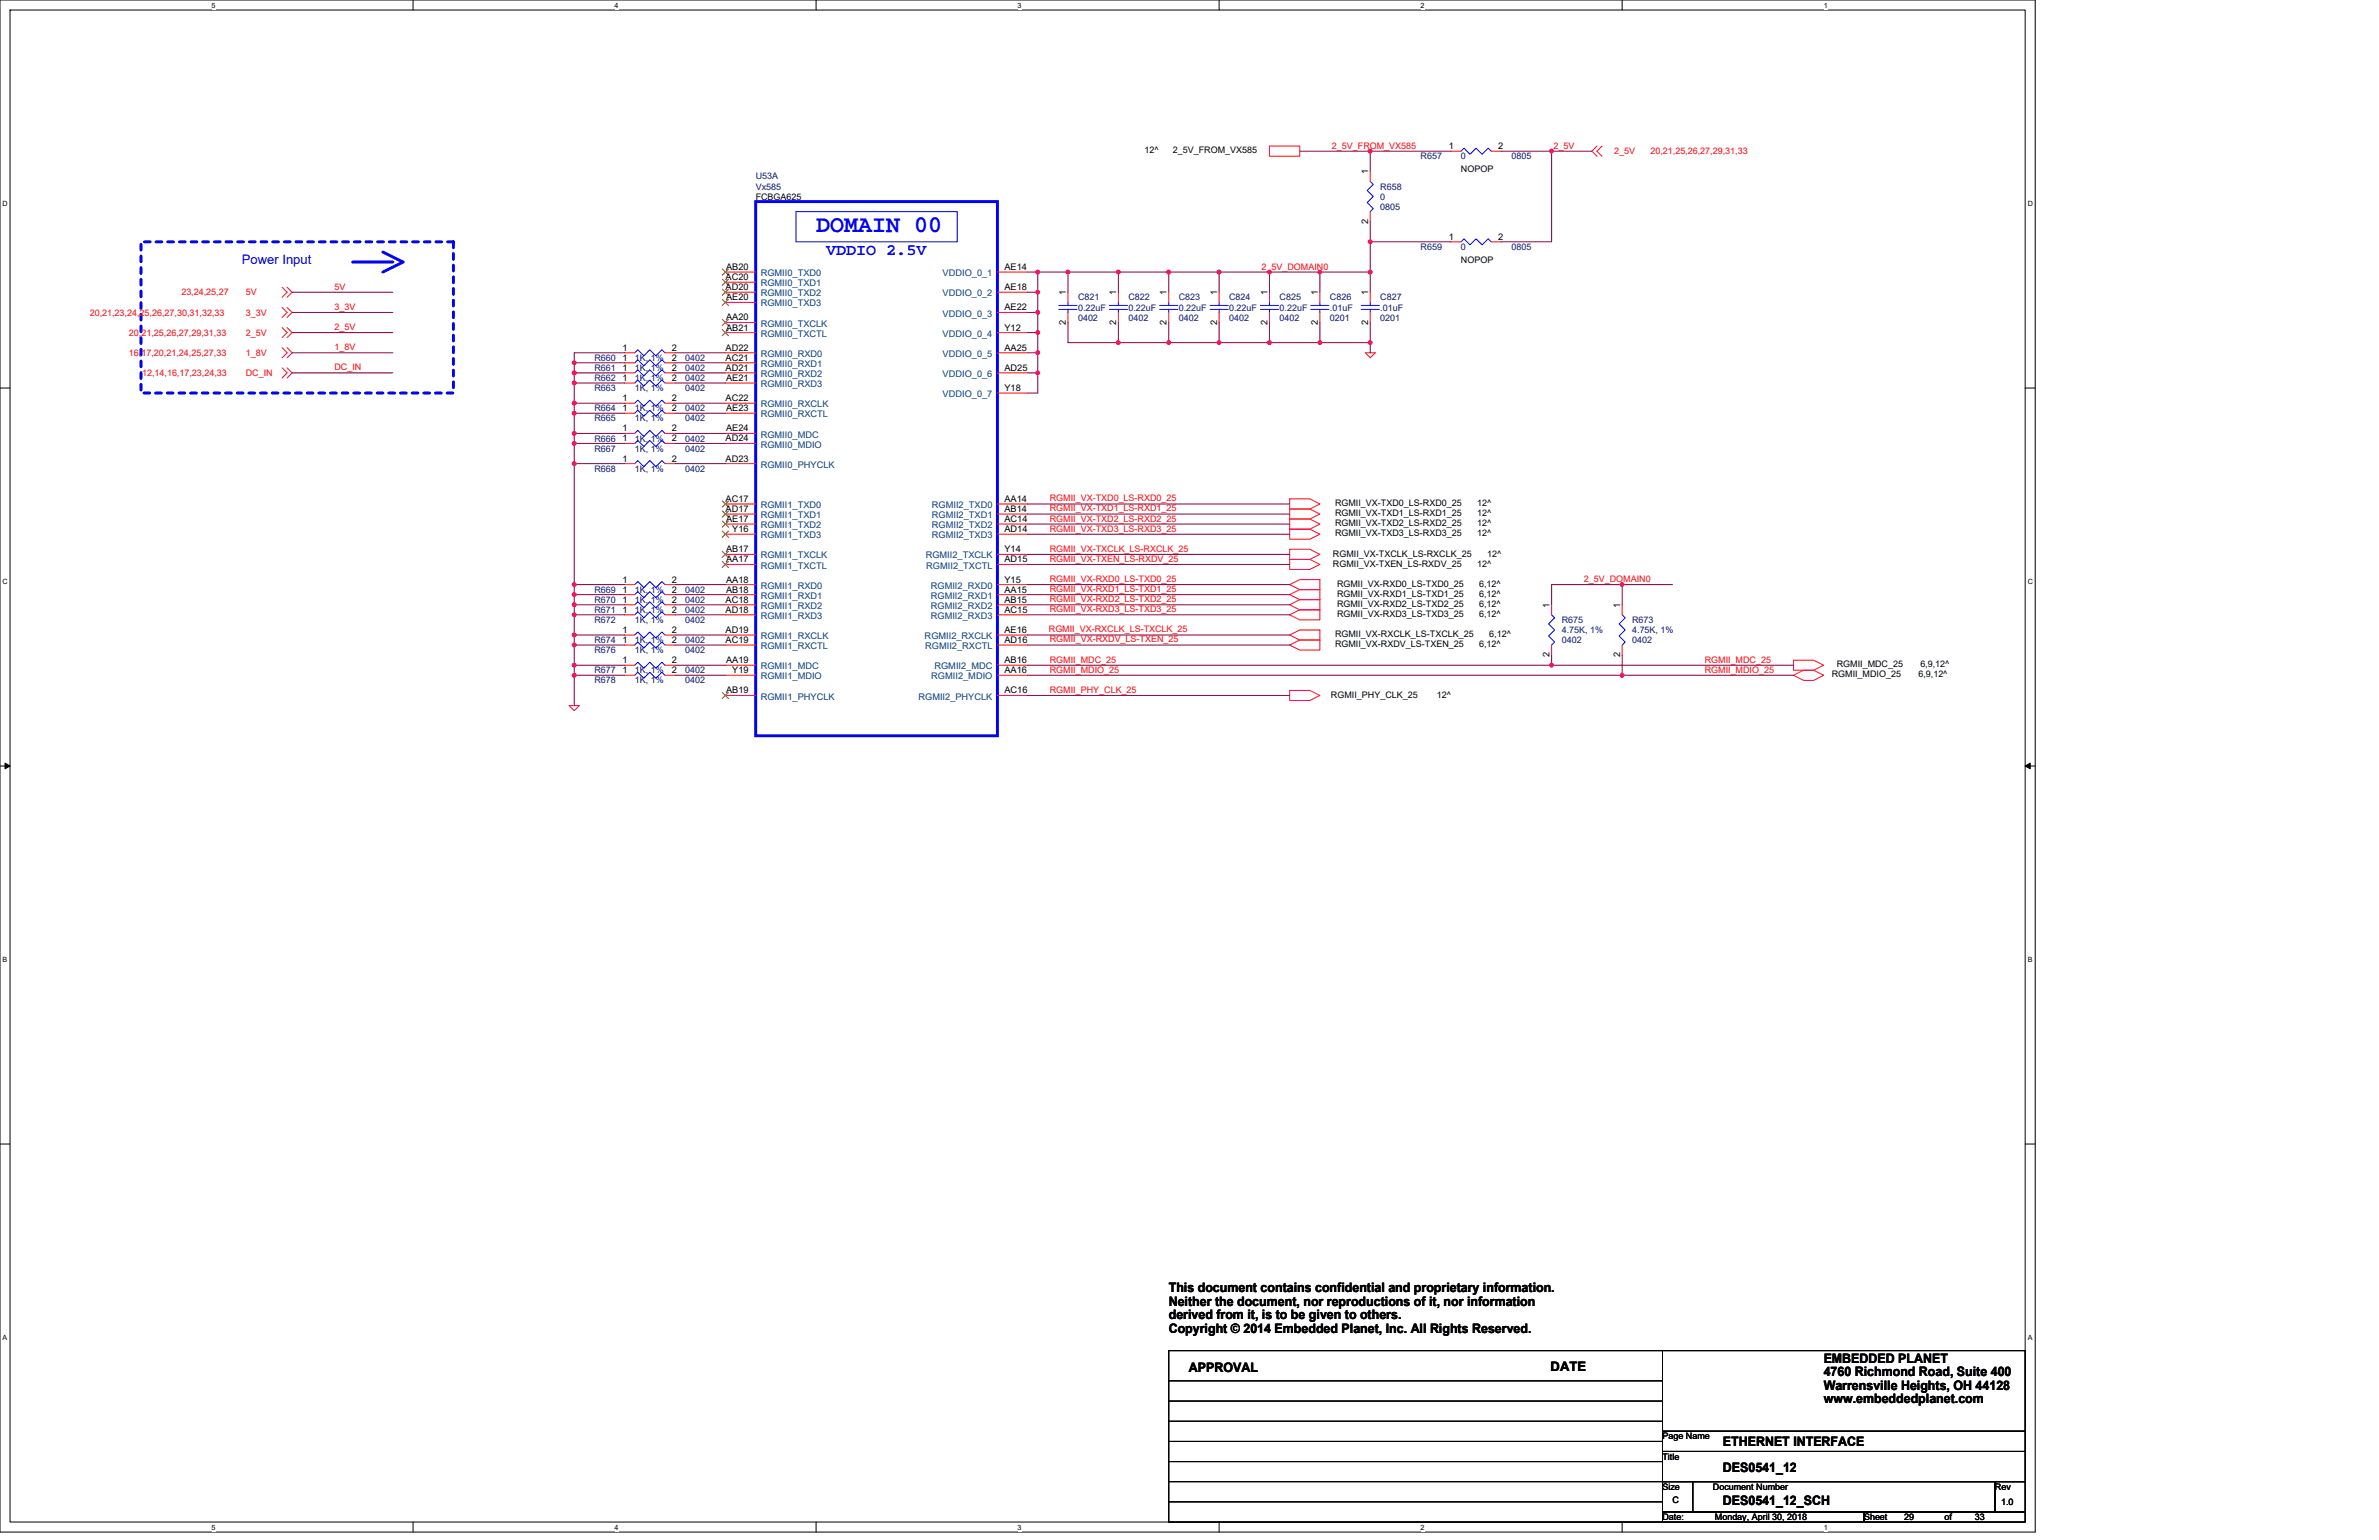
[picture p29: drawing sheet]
<svg xmlns="http://www.w3.org/2000/svg" width="432mm" height="279mm" viewBox="0 0 432 279" stroke-linecap="round" stroke-linejoin="round" font-family="sans-serif">
<defs><g id="words">
<text font-size="4.4" fill="#00f" x="148.1" y="42.1">DOMAIN 00</text>
<text font-size="2.9" fill="#00f" x="149.9" y="46.4">VDDIO 2.5V</text>
<text font-size="2.4" fill="#00f" x="43.9" y="47.8">Power Input</text>
<g font-size="2.4">
<text x="212.1" y="234.4">This document contains confidential and proprietary information.</text>
<text x="212.1" y="236.9">Neither the document, nor reproductions of it, nor information</text>
<text x="212.1" y="239.4">derived from it, is to be given to others.</text>
<text x="212.1" y="241.8">Copyright © 2014 Embedded Planet, Inc. All Rights Reserved.</text>
<text x="215.8" y="248.9">APPROVAL</text>
<text x="281.5" y="248.7">DATE</text>
<text x="331" y="247.2">EMBEDDED PLANET</text>
<text x="331" y="249.7">4760 Richmond Road, Suite 400</text>
<text x="331" y="252.2">Warrensville Heights, OH 44128</text>
<text x="331" y="254.6">www.embeddedplanet.com</text>
<text x="312.7" y="262.4">ETHERNET INTERFACE</text>
<text x="312.7" y="267">DES0541_12</text>
<text x="312.7" y="273">DES0541_12_SCH</text>
</g>
<g font-size="1.7">
<text x="263" y="27.1">1</text>
<text x="271.9" y="27.1">2</text>
<text x="248.3" y="31.6" transform="rotate(-90 248.3 31.6)">1</text>
<text x="248.3" y="40.6" transform="rotate(-90 248.3 40.6)">2</text>
<text x="263" y="43.5">1</text>
<text x="271.9" y="43.5">2</text>
<text x="131.7" y="50.8">AC20</text>
<text x="131.7" y="52.6">AD20</text>
<text x="131.8" y="49">AB20</text>
<text x="182.3" y="49">AE14</text>
<text x="182.3" y="52.6">AE18</text>
<text x="193.5" y="53.6" transform="rotate(-90 193.5 53.6)">1</text>
<text x="202.6" y="53.6" transform="rotate(-90 202.6 53.6)">1</text>
<text x="211.8" y="53.6" transform="rotate(-90 211.8 53.6)">1</text>
<text x="220.9" y="53.6" transform="rotate(-90 220.9 53.6)">1</text>
<text x="230" y="53.6" transform="rotate(-90 230 53.6)">1</text>
<text x="239.2" y="53.6" transform="rotate(-90 239.2 53.6)">1</text>
<text x="248.3" y="53.6" transform="rotate(-90 248.3 53.6)">1</text>
<text x="131.8" y="54.5">AE20</text>
<text x="131.8" y="58.1">AA20</text>
<text x="131.8" y="60">AB21</text>
<text x="182.3" y="56.3">AE22</text>
<text x="182.3" y="60">Y12</text>
<text x="193.5" y="58.9" transform="rotate(-90 193.5 58.9)">2</text>
<text x="202.6" y="58.9" transform="rotate(-90 202.6 58.9)">2</text>
<text x="211.8" y="58.9" transform="rotate(-90 211.8 58.9)">2</text>
<text x="220.9" y="58.9" transform="rotate(-90 220.9 58.9)">2</text>
<text x="230" y="58.9" transform="rotate(-90 230 58.9)">2</text>
<text x="239.2" y="58.9" transform="rotate(-90 239.2 58.9)">2</text>
<text x="248.3" y="58.9" transform="rotate(-90 248.3 58.9)">2</text>
<text x="113" y="63.6">1</text>
<text x="113" y="65.4">1</text>
<text x="122" y="63.6">2</text>
<text x="122" y="65.4">2</text>
<text x="131.7" y="63.6">AD22</text>
<text x="131.7" y="65.4">AC21</text>
<text x="182.3" y="63.6">AA25</text>
<text x="113" y="67.3">1</text>
<text x="113" y="69.1">1</text>
<text x="122" y="67.3">2</text>
<text x="122" y="69.1">2</text>
<text x="131.7" y="67.3">AD21</text>
<text x="131.8" y="69.1">AE21</text>
<text x="182.3" y="67.3">AD25</text>
<text x="182.3" y="70.9">Y18</text>
<text x="113" y="72.8">1</text>
<text x="113" y="74.6">1</text>
<text x="122" y="72.8">2</text>
<text x="122" y="74.6">2</text>
<text x="131.7" y="72.8">AC22</text>
<text x="131.8" y="74.6">AE23</text>
<text x="113" y="80.1">1</text>
<text x="113" y="83.7">1</text>
<text x="113" y="78.3">1</text>
<text x="122" y="80.1">2</text>
<text x="122" y="83.7">2</text>
<text x="122" y="78.3">2</text>
<text x="131.7" y="83.7">AD23</text>
<text x="131.7" y="80.1">AD24</text>
<text x="131.8" y="78.3">AE24</text>
<text x="131.7" y="91.1">AC17</text>
<text x="131.7" y="92.9">AD17</text>
<text x="131.8" y="94.7">AE17</text>
<text x="182.3" y="91.1">AA14</text>
<text x="182.3" y="92.9">AB14</text>
<text x="182.3" y="94.7">AC14</text>
<text x="131.8" y="100.2">AB17</text>
<text x="132.9" y="96.5">Y16</text>
<text x="182.3" y="96.5">AD14</text>
<text x="182.3" y="100.2">Y14</text>
<text x="113" y="105.7">1</text>
<text x="113" y="107.5">1</text>
<text x="122" y="105.7">2</text>
<text x="122" y="107.5">2</text>
<text x="131.8" y="102">AA17</text>
<text x="131.8" y="105.7">AA18</text>
<text x="131.8" y="107.5">AB18</text>
<text x="182.3" y="105.7">Y15</text>
<text x="182.3" y="107.5">AA15</text>
<text x="182.3" y="102">AD15</text>
<text x="113" y="109.3">1</text>
<text x="113" y="111.2">1</text>
<text x="122" y="109.3">2</text>
<text x="122" y="111.2">2</text>
<text x="131.7" y="109.3">AC18</text>
<text x="131.7" y="111.2">AD18</text>
<text x="182.3" y="109.3">AB15</text>
<text x="182.3" y="111.2">AC15</text>
<text x="281.2" y="110.3" transform="rotate(-90 281.2 110.3)">1</text>
<text x="294" y="110.3" transform="rotate(-90 294 110.3)">1</text>
<text x="113" y="116.6">1</text>
<text x="113" y="114.8">1</text>
<text x="122" y="116.6">2</text>
<text x="122" y="114.8">2</text>
<text x="131.7" y="114.8">AD19</text>
<text x="131.7" y="116.6">AC19</text>
<text x="182.3" y="116.6">AD16</text>
<text x="182.3" y="114.8">AE16</text>
<text x="281.2" y="119.2" transform="rotate(-90 281.2 119.2)">2</text>
<text x="294" y="119.2" transform="rotate(-90 294 119.2)">2</text>
<text x="113" y="122.1">1</text>
<text x="113" y="120.3">1</text>
<text x="122" y="122.1">2</text>
<text x="122" y="120.3">2</text>
<text x="131.8" y="125.8">AB19</text>
<text x="131.8" y="120.3">AA19</text>
<text x="132.9" y="122.1">Y19</text>
<text x="182.3" y="120.3">AB16</text>
<text x="182.3" y="125.8">AC16</text>
<text x="182.3" y="122.1">AA16</text>
</g>
<g font-size="1.7" fill="#004080">
<text x="138.1" y="50.1">RGMII0_TXD0</text>
<text x="138.1" y="51.9">RGMII0_TXD1</text>
<text x="138.1" y="53.8">RGMII0_TXD2</text>
<text x="171.1" y="50.1">VDDIO_0_1</text>
<text x="171.1" y="53.8">VDDIO_0_2</text>
<text x="138.1" y="55.6">RGMII0_TXD3</text>
<text x="138.1" y="59.2">RGMII0_TXCLK</text>
<text x="171.1" y="57.4">VDDIO_0_3</text>
<text x="138.1" y="61.1">RGMII0_TXCTL</text>
<text x="138.1" y="64.7">RGMII0_RXD0</text>
<text x="171.1" y="61.1">VDDIO_0_4</text>
<text x="171.1" y="64.7">VDDIO_0_5</text>
<text x="138.1" y="66.6">RGMII0_RXD1</text>
<text x="138.1" y="68.4">RGMII0_RXD2</text>
<text x="138.1" y="70.2">RGMII0_RXD3</text>
<text x="171.1" y="68.4">VDDIO_0_6</text>
<text x="138.1" y="73.9">RGMII0_RXCLK</text>
<text x="138.1" y="75.7">RGMII0_RXCTL</text>
<text x="171.1" y="72.1">VDDIO_0_7</text>
<text x="138.1" y="79.4">RGMII0_MDC</text>
<text x="138.1" y="81.2">RGMII0_MDIO</text>
<text x="138.1" y="84.9">RGMII0_PHYCLK</text>
<text x="138.1" y="92.2">RGMII1_TXD0</text>
<text x="138.1" y="94">RGMII1_TXD1</text>
<text x="138.1" y="95.8">RGMII1_TXD2</text>
<text x="169.1" y="92.2">RGMII2_TXD0</text>
<text x="169.1" y="94">RGMII2_TXD1</text>
<text x="169.1" y="95.8">RGMII2_TXD2</text>
<text x="138.1" y="97.7">RGMII1_TXD3</text>
<text x="138.1" y="101.3">RGMII1_TXCLK</text>
<text x="168" y="101.3">RGMII2_TXCLK</text>
<text x="169.1" y="97.7">RGMII2_TXD3</text>
<text x="138.1" y="103.1">RGMII1_TXCTL</text>
<text x="138.1" y="106.8">RGMII1_RXD0</text>
<text x="168.1" y="103.1">RGMII2_TXCTL</text>
<text x="169" y="106.8">RGMII2_RXD0</text>
<text x="138.1" y="108.6">RGMII1_RXD1</text>
<text x="138.1" y="110.5">RGMII1_RXD2</text>
<text x="138.1" y="112.3">RGMII1_RXD3</text>
<text x="169" y="108.6">RGMII2_RXD1</text>
<text x="169" y="110.5">RGMII2_RXD2</text>
<text x="169" y="112.3">RGMII2_RXD3</text>
<text x="138.1" y="116">RGMII1_RXCLK</text>
<text x="138.1" y="117.8">RGMII1_RXCTL</text>
<text x="167.8" y="116">RGMII2_RXCLK</text>
<text x="167.9" y="117.8">RGMII2_RXCTL</text>
<text x="138.1" y="121.4">RGMII1_MDC</text>
<text x="138.1" y="123.3">RGMII1_MDIO</text>
<text x="169" y="123.3">RGMII2_MDIO</text>
<text x="169.6" y="121.4">RGMII2_MDC</text>
<text x="138.1" y="126.9">RGMII1_PHYCLK</text>
<text x="166.7" y="126.9">RGMII2_PHYCLK</text>
</g>
<g font-size="1.6">
<text x="207.8" y="27.8">12^</text>
<text x="212.9" y="27.8">2_5V_FROM_VX585</text>
<text x="265.2" y="31.3">NOPOP</text>
<text x="137.2" y="36.2">FCBGA625</text>
<text x="265.2" y="47.8">NOPOP</text>
<text x="242.3" y="91.8">RGMII_VX-TXD0_LS-RXD0_25</text>
<text x="242.3" y="93.6">RGMII_VX-TXD1_LS-RXD1_25</text>
<text x="242.3" y="95.5">RGMII_VX-TXD2_LS-RXD2_25</text>
<text x="268.1" y="91.8">12^</text>
<text x="268.1" y="93.6">12^</text>
<text x="268.1" y="95.5">12^</text>
<text x="241.9" y="101">RGMII_VX-TXCLK_LS-RXCLK_25</text>
<text x="242.3" y="97.3">RGMII_VX-TXD3_LS-RXD3_25</text>
<text x="268.1" y="97.3">12^</text>
<text x="269.9" y="101">12^</text>
<text x="241.9" y="102.8">RGMII_VX-TXEN_LS-RXDV_25</text>
<text x="242.7" y="106.4">RGMII_VX-RXD0_LS-TXD0_25</text>
<text x="268.1" y="102.8">12^</text>
<text x="268.5" y="106.4">6,12^</text>
<text x="242.7" y="108.3">RGMII_VX-RXD1_LS-TXD1_25</text>
<text x="242.7" y="110.1">RGMII_VX-RXD2_LS-TXD2_25</text>
<text x="242.7" y="111.9">RGMII_VX-RXD3_LS-TXD3_25</text>
<text x="268.5" y="108.3">6,12^</text>
<text x="268.5" y="110.1">6,12^</text>
<text x="268.5" y="111.9">6,12^</text>
<text x="242.3" y="117.4">RGMII_VX-RXDV_LS-TXEN_25</text>
<text x="242.3" y="115.6">RGMII_VX-RXCLK_LS-TXCLK_25</text>
<text x="268.5" y="117.4">6,12^</text>
<text x="270.3" y="115.6">6,12^</text>
<text x="332.5" y="122.9">RGMII_MDIO_25</text>
<text x="333.4" y="121.1">RGMII_MDC_25</text>
<text x="348.2" y="122.9">6,9,12^</text>
<text x="348.6" y="121.1">6,9,12^</text>
<text x="241.6" y="126.6">RGMII_PHY_CLK_25</text>
<text x="260.8" y="126.6">12^</text>
<text x="301.8" y="261.2">Page Name</text>
<text x="301.8" y="264.8">Title</text>
<text x="301.8" y="270.3">Size</text>
<text x="301.8" y="275.8">Date:</text>
<text x="303.6" y="272.7">C</text>
<text x="310.9" y="270.3">Document Number</text>
<text x="311.3" y="275.8">Monday, April 30, 2018</text>
<text x="338.3" y="275.8">Sheet</text>
<text x="345.6" y="275.8">29</text>
<text x="353" y="275.8">of</text>
<text x="358.4" y="275.8">33</text>
<text x="362.1" y="270.3">Rev</text>
<text x="363.2" y="273">1.0</text>
</g>
<g font-size="1.6" fill="#f00">
<text x="241.7" y="27">2_5V_FROM_VX585</text>
<text x="282" y="27">2_5V</text>
<text x="293" y="28">2_5V</text>
<text x="299.5" y="28">20,21,25,26,27,29,31,33</text>
<text x="32.9" y="53.6">23,24,25,27</text>
<text x="44.6" y="53.6">5V</text>
<text x="60.7" y="52.7">5V</text>
<text x="229" y="48.9">2_5V_DOMAIN0</text>
<text x="16.3" y="57.3">20,21,23,24,25,26,27,30,31,32,33</text>
<text x="44.6" y="57.3">3_3V</text>
<text x="60.7" y="59.9">2_5V</text>
<text x="60.7" y="56.2">3_3V</text>
<text x="23.4" y="60.9">20,21,25,26,27,29,31,33</text>
<text x="23.4" y="64.6">16,17,20,21,24,25,27,33</text>
<text x="44.6" y="60.9">2_5V</text>
<text x="44.6" y="64.6">1_8V</text>
<text x="60.7" y="63.5">1_8V</text>
<text x="25.8" y="68.2">12,14,16,17,23,24,33</text>
<text x="44.6" y="68.2">DC_IN</text>
<text x="60.7" y="67.2">DC_IN</text>
<text x="190.5" y="92.8">RGMII_VX-TXD1_LS-RXD1_25</text>
<text x="190.5" y="94.6">RGMII_VX-TXD2_LS-RXD2_25</text>
<text x="190.5" y="91">RGMII_VX-TXD0_LS-RXD0_25</text>
<text x="190.5" y="96.5">RGMII_VX-TXD3_LS-RXD3_25</text>
<text x="190.5" y="101.9">RGMII_VX-TXEN_LS-RXDV_25</text>
<text x="190.5" y="100.1">RGMII_VX-TXCLK_LS-RXCLK_25</text>
<text x="190.5" y="107.4">RGMII_VX-RXD1_LS-TXD1_25</text>
<text x="190.5" y="105.6">RGMII_VX-RXD0_LS-TXD0_25</text>
<text x="287.5" y="105.6">2_5V_DOMAIN0</text>
<text x="190.5" y="109.3">RGMII_VX-RXD2_LS-TXD2_25</text>
<text x="190.5" y="111.1">RGMII_VX-RXD3_LS-TXD3_25</text>
<text x="190.4" y="114.7">RGMII_VX-RXCLK_LS-TXCLK_25</text>
<text x="190.5" y="116.6">RGMII_VX-RXDV_LS-TXEN_25</text>
<text x="190.5" y="125.7">RGMII_PHY_CLK_25</text>
<text x="190.5" y="120.2">RGMII_MDC_25</text>
<text x="190.5" y="122">RGMII_MDIO_25</text>
<text x="309.4" y="120.2">RGMII_MDC_25</text>
<text x="309.4" y="122">RGMII_MDIO_25</text>
</g>
<g font-size="1.6" fill="#000080">
<text x="257.9" y="28.9">R657</text>
<text x="265.2" y="28.9">0</text>
<text x="274.3" y="28.9">0805</text>
<text x="137.2" y="32.6">U53A</text>
<text x="137.2" y="34.4">Vx585</text>
<text x="250.5" y="34.4">R658</text>
<text x="250.5" y="36.2">0</text>
<text x="250.5" y="38.1">0805</text>
<text x="257.9" y="45.4">R659</text>
<text x="265.2" y="45.4">0</text>
<text x="274.3" y="45.4">0805</text>
<text x="195.7" y="54.5">C821</text>
<text x="195.7" y="56.3">0.22uF</text>
<text x="195.7" y="58.2">0402</text>
<text x="204.8" y="54.5">C822</text>
<text x="204.8" y="56.3">0.22uF</text>
<text x="204.8" y="58.2">0402</text>
<text x="214" y="54.5">C823</text>
<text x="214" y="56.3">0.22uF</text>
<text x="214" y="58.2">0402</text>
<text x="223.1" y="54.5">C824</text>
<text x="223.1" y="56.3">0.22uF</text>
<text x="223.1" y="58.2">0402</text>
<text x="232.2" y="54.5">C825</text>
<text x="232.2" y="56.3">0.22uF</text>
<text x="232.2" y="58.2">0402</text>
<text x="241.4" y="54.5">C826</text>
<text x="241.4" y="56.3">.01uF</text>
<text x="241.4" y="58.2">0201</text>
<text x="250.5" y="54.5">C827</text>
<text x="250.5" y="56.3">.01uF</text>
<text x="250.5" y="58.2">0201</text>
<text x="107.9" y="65.5">R660</text>
<text x="115.2" y="65.5">1K, 1%</text>
<text x="124.4" y="65.5">0402</text>
<text x="107.9" y="69.1">R662</text>
<text x="107.9" y="71">R663</text>
<text x="107.9" y="67.3">R661</text>
<text x="115.2" y="69.1">1K, 1%</text>
<text x="115.2" y="71">1K, 1%</text>
<text x="115.2" y="67.3">1K, 1%</text>
<text x="124.4" y="69.1">0402</text>
<text x="124.4" y="71">0402</text>
<text x="124.4" y="67.3">0402</text>
<text x="107.9" y="74.6">R664</text>
<text x="107.9" y="76.5">R665</text>
<text x="115.2" y="74.6">1K, 1%</text>
<text x="115.2" y="76.5">1K, 1%</text>
<text x="124.4" y="74.6">0402</text>
<text x="124.4" y="76.5">0402</text>
<text x="107.9" y="81.9">R667</text>
<text x="107.9" y="80.1">R666</text>
<text x="115.2" y="81.9">1K, 1%</text>
<text x="115.2" y="80.1">1K, 1%</text>
<text x="124.4" y="81.9">0402</text>
<text x="124.4" y="80.1">0402</text>
<text x="107.9" y="85.6">R668</text>
<text x="115.2" y="85.6">1K, 1%</text>
<text x="124.4" y="85.6">0402</text>
<text x="107.9" y="107.5">R669</text>
<text x="115.2" y="107.5">1K, 1%</text>
<text x="124.4" y="107.5">0402</text>
<text x="107.9" y="111.2">R671</text>
<text x="107.9" y="109.4">R670</text>
<text x="107.9" y="113">R672</text>
<text x="115.2" y="111.2">1K, 1%</text>
<text x="115.2" y="109.4">1K, 1%</text>
<text x="115.2" y="113">1K, 1%</text>
<text x="124.4" y="111.2">0402</text>
<text x="124.4" y="109.4">0402</text>
<text x="124.4" y="113">0402</text>
<text x="283.5" y="113">R675</text>
<text x="296.2" y="113">R673</text>
<text x="107.9" y="118.5">R676</text>
<text x="107.9" y="116.7">R674</text>
<text x="115.2" y="118.5">1K, 1%</text>
<text x="115.2" y="116.7">1K, 1%</text>
<text x="124.4" y="118.5">0402</text>
<text x="124.4" y="116.7">0402</text>
<text x="283.5" y="114.9">4.75K, 1%</text>
<text x="283.5" y="116.7">0402</text>
<text x="296.2" y="114.9">4.75K, 1%</text>
<text x="296.2" y="116.7">0402</text>
<text x="107.9" y="124">R678</text>
<text x="107.9" y="122.2">R677</text>
<text x="115.2" y="124">1K, 1%</text>
<text x="115.2" y="122.2">1K, 1%</text>
<text x="124.4" y="124">0402</text>
<text x="124.4" y="122.2">0402</text>
</g>
<g font-size="1.3">
<text x="38.4" y="1.4">5</text>
<text x="111.5" y="1.4">4</text>
<text x="184.7" y="1.4">3</text>
<text x="257.9" y="1.4">2</text>
<text x="331" y="1.4">1</text>
<text x=".5" y="37.3">D</text>
<text x="368" y="37.3">D</text>
<text x=".5" y="105.9">C</text>
<text x="368" y="105.9">C</text>
<text x=".5" y="174.5">B</text>
<text x="368" y="174.5">B</text>
<text x=".5" y="243">A</text>
<text x="368" y="243">A</text>
<text x="38.4" y="277.5">5</text>
<text x="111.5" y="277.5">4</text>
<text x="184.7" y="277.5">3</text>
<text x="257.9" y="277.5">2</text>
<text x="331" y="277.5">1</text>
</g>
</g></defs>
<path d="M0 0h369.4v278h-369.4zM1.8 1.8h365.8v274.3h-365.8z" fill="none" stroke="#000" stroke-width=".18"/>
<g fill="#fff">
<path d="M38.4 .2h.7v1.5h-.7z"/>
<path d="M38.4 276.3h.7v1.5h-.7z"/>
</g>
<path d="M75 0v1.8M75 276.1v1.9" fill="none" stroke="#000" stroke-width=".18"/>
<g fill="#fff">
<path d="M111.5 .2h.8v1.5h-.8z"/>
<path d="M111.5 276.3h.8v1.5h-.8z"/>
</g>
<path d="M148.1 0v1.8M148.1 276.1v1.9" fill="none" stroke="#000" stroke-width=".18"/>
<g fill="#fff">
<path d="M184.7 .2h.7v1.5h-.7z"/>
<path d="M184.7 276.3h.7v1.5h-.7z"/>
</g>
<path d="M221.3 0v1.8M221.3 276.1v1.9" fill="none" stroke="#000" stroke-width=".18"/>
<g fill="#fff">
<path d="M257.9 .2h.7v1.5h-.7z"/>
<path d="M257.9 276.3h.7v1.5h-.7z"/>
</g>
<path d="M294.4 0v1.8M294.4 276.1v1.9" fill="none" stroke="#000" stroke-width=".18"/>
<g fill="#fff">
<path d="M331 .2h.7v1.5h-.7z"/>
<path d="M331 276.3h.7v1.5h-.7z"/>
<path d="M.5 36.1h.9v1.5h-.9z"/>
<path d="M368 36.1h1v1.5h-1z"/>
<path d="M.5 104.7h.9v1.5h-.9z"/>
<path d="M368 104.7h1v1.5h-1z"/>
</g>
<path d="M0 70.4h1.8M367.6 70.4h1.8" fill="none" stroke="#000" stroke-width=".18"/>
<g fill="#fff">
<path d="M.5 173.3h.8v1.4h-.8z"/>
<path d="M368 173.3h.9v1.4h-.9z"/>
</g>
<path d="M0 139h1.8M367.6 139h1.8" fill="none" stroke="#000" stroke-width=".18"/>
<path d="M.9 138.5l.9 .5-.9 .5zM367.6 139l.9-.5v1z" fill="#000" stroke="#000" stroke-width=".18"/>
<g fill="#fff">
<path d="M.5 241.9h.8v1.4h-.8z"/>
<path d="M368 241.9h.9v1.4h-.9z"/>
</g>
<g fill="none" stroke="#000" stroke-width=".18">
<path d="M0 207.6h1.8M367.6 207.6h1.8M212.1 250.5h89.7M212.1 257.9h89.7M212.1 254.2h89.7M301.8 259.7h65.8v3.6h-65.8zM301.8 245h65.8v14.7h-65.8zM301.8 245h-89.7v31.1h89.7M212.1 272.5h89.7M212.1 268.8h89.7M212.1 265.2h89.7M212.1 261.5h89.7"/>
<path d="M301.8 263.3h65.8v5.5h-65.8zM301.8 274.3h36.5v1.8h-36.5zM301.8 268.8h5.4v5.5h-5.4zM307.2 268.8h54.9v5.5h-54.9zM338.3 274.3h29.3v1.8h-29.3zM362.1 268.8h5.5v5.5h-5.5z"/>
</g>
<path d="M25.6 43.9h56.7v27.4h-56.7z" fill="none" stroke="#00f" stroke-width=".53" stroke-dasharray="1.1 1.1"/>
<path d="M137.2 36.6h43.8v96.9h-43.8zM64 47.5h7.3M69.5 45.7l3.7 1.8-3.7 1.9" fill="none" stroke="#00f" stroke-width=".53"/>
<g fill="none" stroke="#f00" stroke-width=".18">
<path d="M230.4 26.5h5.5v1.8h-5.5zM248.7 31.1v1.8M248.7 38.4v1.8M263.3 27.4h1.9M270.7 27.4h1.8M289.9 26.5l-1 .9 1 .9M290.8 26.5l-.9 .9 .9 .9M51.2 59.4l.9 .9-.9 1M51.2 55.8l.9 .9-.9 .9M51.2 52.1l.9 .9-.9 .9M52.1 59.4l.9 .9-.9 1M52.1 55.8l.9 .9-.9 .9"/>
<path d="M52.1 52.1l.9 .9-.9 .9M131.7 49.4h5.5M131.7 51.2h5.5M131.7 53h5.5M131.7 54.9h5.5M131.7 58.5h5.5M181 49.4h5.5M181 53h5.5M181 56.7h5.5M193.8 53v1.9M193.8 56.7v1.8M203 53v1.9"/>
<path d="M203 56.7v1.8M212.1 53v1.9M212.1 56.7v1.8M221.3 53v1.9M221.3 56.7v1.8M230.4 53v1.9M230.4 56.7v1.8M239.6 53v1.9M239.6 56.7v1.8M248.7 53v1.9M248.7 56.7v1.8M263.3 43.9h1.9"/>
<path d="M270.7 43.9h1.8M51.2 63.1l.9 .9-.9 .9M51.2 66.7l.9 .9-.9 1M52.1 63.1l.9 .9-.9 .9M52.1 66.7l.9 .9-.9 1M113.4 73.2h1.8M113.4 75h1.8M113.4 64h1.8M113.4 67.6h1.8M113.4 69.5h1.8M113.4 78.6h1.8M113.4 65.8h1.8"/>
<path d="M120.7 73.2h1.8M120.7 75h1.8M120.7 64h1.8M120.7 67.6h1.8M120.7 69.5h1.8M120.7 78.6h1.8M120.7 65.8h1.8M131.7 60.3h5.5M131.7 64h5.5M131.7 65.8h5.5M131.7 67.6h5.5M131.7 69.5h5.5"/>
<path d="M131.7 73.2h5.5M131.7 75h5.5M131.7 78.6h5.5M181 60.3h5.5M181 64h5.5M181 67.6h5.5M181 71.3h5.5M247.8 64h1.8l-.9 .9zM113.4 80.5h1.8M113.4 84.1h1.8M120.7 80.5h1.8M120.7 84.1h1.8"/>
<path d="M131.7 91.4h5.5M131.7 93.3h5.5M131.7 95.1h5.5M131.7 96.9h5.5M131.7 84.1h5.5M131.7 80.5h5.5M181 91.4h5.5M181 93.3h5.5M181 95.1h5.5M181 96.9h5.5M234.1 90.5h3.6l1.9 .9-1.9 1h-3.6zM234.1 92.4h3.6l1.9 .9-1.9 .9h-3.6z"/>
<path d="M234.1 96h3.6l1.9 .9-1.9 .9h-3.6zM234.1 94.2h3.6l1.9 .9-1.9 .9h-3.6zM234.1 99.7h3.6l1.9 .9-1.9 .9h-3.6zM113.4 109.7h1.8M113.4 106.1h1.8M113.4 117h1.8M113.4 115.2h1.8M113.4 107.9h1.8M113.4 111.5h1.8M120.7 109.7h1.8M120.7 106.1h1.8M120.7 117h1.8"/>
<path d="M120.7 115.2h1.8M120.7 107.9h1.8M120.7 111.5h1.8M131.7 100.6h5.5M131.7 102.4h5.5M131.7 106.1h5.5M131.7 107.9h5.5M131.7 109.7h5.5M131.7 111.5h5.5M131.7 115.2h5.5M131.7 117h5.5M181 100.6h5.5"/>
<path d="M181 102.4h5.5M181 115.2h5.5M181 117h5.5M181 106.1h5.5M181 107.9h5.5M181 109.7h5.5M181 111.5h5.5M234.1 101.5h3.6l1.9 .9-1.9 .9h-3.6zM234.1 106.1l1.8-.9h3.7v1.8h-3.7zM234.1 107.9l1.8-.9h3.7v1.8h-3.7zM234.1 109.7l1.8-.9h3.7v1.8h-3.7zM234.1 111.5l1.8-.9h3.7v1.9h-3.7z"/>
<path d="M234.1 117l1.8-.9h3.7v1.8h-3.7zM234.1 115.2l1.8-.9h3.7v1.8h-3.7zM281.6 109.7v1.8M281.6 117v1.9M294.4 109.7v1.8M294.4 117v1.9M325.5 119.8h3.7l1.8 .9-1.8 .9h-3.7zM103.3 128h1.9l-1 .9zM113.4 122.5h1.8M113.4 120.7h1.8M120.7 122.5h1.8M120.7 120.7h1.8"/>
<path d="M131.7 126.2h5.5M131.7 120.7h5.5M131.7 122.5h5.5M181 126.2h5.5M181 120.7h5.5M181 122.5h5.5M234.1 125.3h3.6l1.9 .9-1.9 .9h-3.6zM325.5 122.5l1.8-.9h1.9l1.8 .9-1.8 .9h-1.9z"/>
</g>
<g fill="none" stroke="#00f" stroke-width=".18">
<path d="M144.5 38.4h29.2v5.5h-29.2zM248.7 32.9l.6 .6-1.1 1.1 1.1 1-1.1 1.1 1.1 1.1-.6 .6M265.2 27.4l.5-.5 1.1 1.1 1.1-1.1 1.1 1.1 1.1-1.1 .6 .5M192.2 56.1h3.3M192.2 55.4h3.3M193.8 56.1v.6M193.8 54.9v.5M201.3 56.1h3.3M201.3 55.4h3.3M203 56.1v.6M203 54.9v.5M210.5 56.1h3.3"/>
<path d="M210.5 55.4h3.3M212.1 56.1v.6M212.1 54.9v.5M219.6 56.1h3.3M219.6 55.4h3.3M221.3 56.1v.6M221.3 54.9v.5M228.8 56.1h3.3M228.8 55.4h3.3M230.4 56.1v.6M230.4 54.9v.5M237.9 56.1h3.3"/>
<path d="M237.9 55.4h3.3M239.6 56.1v.6M239.6 54.9v.5M247.1 56.1h3.3M247.1 55.4h3.3M248.7 56.1v.6M248.7 54.9v.5M265.2 43.9l.5-.6 1.1 1.1 1.1-1.1 1.1 1.1 1.1-1.1 .6 .6M115.2 73.2l.6-.6 1.1 1.1 1-1.1 1.1 1.1 1.1-1.1 .6 .6M115.2 75l.6-.6 1.1 1.1 1-1.1 1.1 1.1 1.1-1.1 .6 .6M115.2 64l.6-.5 1.1 1.1 1-1.1 1.1 1.1 1.1-1.1 .6 .5M115.2 67.6l.6-.5 1.1 1.1 1-1.1 1.1 1.1 1.1-1.1 .6 .5"/>
<path d="M115.2 69.5l.6-.6 1.1 1.1 1-1.1 1.1 1.1 1.1-1.1 .6 .6M115.2 78.6l.6-.5 1.1 1.1 1-1.1 1.1 1.1 1.1-1.1 .6 .5M115.2 65.8l.6-.5 1.1 1.1 1-1.1 1.1 1.1 1.1-1.1 .6 .5M115.2 80.5l.6-.6 1.1 1.1 1-1.1 1.1 1.1 1.1-1.1 .6 .6M115.2 84.1l.6-.5 1.1 1.1 1-1.1 1.1 1.1 1.1-1.1 .6 .5M115.2 109.7l.6-.5 1.1 1.1 1-1.1 1.1 1.1 1.1-1.1 .6 .5M115.2 106.1l.6-.6 1.1 1.1 1-1.1 1.1 1.1 1.1-1.1 .6 .6M115.2 117l.6-.5 1.1 1.1 1-1.1 1.1 1.1 1.1-1.1 .6 .5M115.2 115.2l.6-.5 1.1 1.1 1-1.1 1.1 1.1 1.1-1.1 .6 .5M115.2 107.9l.6-.6 1.1 1.1 1-1.1 1.1 1.1 1.1-1.1 .6 .6M115.2 111.5l.6-.5 1.1 1.1 1-1.1 1.1 1.1 1.1-1.1 .6 .5M281.6 111.5l.6 .6-1.1 1.1 1.1 1.1-1.1 1.1 1.1 1.1-.6 .5"/>
<path d="M294.4 111.5l.6 .6-1.1 1.1 1.1 1.1-1.1 1.1 1.1 1.1-.6 .5M115.2 122.5l.6-.5 1.1 1.1 1-1.1 1.1 1.1 1.1-1.1 .6 .5M115.2 120.7l.6-.6 1.1 1.1 1-1.1 1.1 1.1 1.1-1.1 .6 .6"/>
</g>
<g fill="none" stroke="#804000" stroke-width=".18">
<path d="M131.1 48.8l1.1 1.1M131.1 50.7l1.1 1.1M131.1 52.5l1.1 1.1M131.1 54.3l1.1 1.1M131.1 58l1.1 1.1M131.1 59.8l1.1 1.1M132.2 48.8l-1.1 1.1M132.2 50.7l-1.1 1.1M132.2 52.5l-1.1 1.1M132.2 54.3l-1.1 1.1M132.2 58l-1.1 1.1M132.2 59.8l-1.1 1.1"/>
<path d="M131.1 90.9l1.1 1.1M131.1 92.7l1.1 1.1M131.1 94.5l1.1 1.2M131.1 96.4l1.1 1.1M132.2 90.9l-1.1 1.1M132.2 92.7l-1.1 1.1M132.2 94.5l-1.1 1.2M132.2 96.4l-1.1 1.1M131.1 100l1.1 1.2M131.1 101.9l1.1 1.1M132.2 100l-1.1 1.2M132.2 101.9l-1.1 1.1"/>
<path d="M131.1 125.6l1.1 1.1M132.2 125.6l-1.1 1.1"/>
</g>
<g fill="none" stroke="#800040" stroke-width=".18">
<path d="M235.9 27.4h12.8M263.3 27.4h-14.6v3.7M272.5 27.4h9.1M288.9 27.4h-7.3v16.5h-9.1M53 56.7h18.3M53 53h18.3M186.5 49.4h1.9M186.5 53h1.9M186.5 56.7h1.9M188.4 49.4h5.4M188.4 49.4v3.6M188.4 53v3.7"/>
<path d="M188.4 56.7v3.6M193.8 49.4h9.2v3.6M193.8 49.4v3.6M193.8 58.5v3.7h9.2M203 58.5v3.7M203 49.4h9.1M212.1 58.5v3.7M212.1 49.4h9.2M212.1 49.4v3.6M221.3 58.5v3.7M221.3 49.4h9.1M221.3 49.4v3.6"/>
<path d="M230.4 58.5v3.7M230.4 49.4v3.6M230.4 49.4h9.2M239.6 58.5v3.7M239.6 49.4h9.1M239.6 49.4v3.6M248.7 58.5v3.7M248.7 49.4v3.6M248.7 40.2v3.7M248.7 43.9h14.6M248.7 43.9v5.5M53 60.3h18.3"/>
<path d="M53 64h18.3M53 67.6h18.3M104.2 65.8v1.8M104.2 67.6v1.9M104.2 69.5v3.7M104.2 73.2v1.8M104.2 75v3.6M104.2 65.8h9.2M104.2 67.6h9.2M104.2 69.5h9.2M104.2 73.2h9.2M104.2 75h9.2"/>
<path d="M104.2 78.6h9.2M104.2 78.6v1.9M113.4 64h-9.2v1.8M122.5 69.5h9.2M122.5 75h9.2M122.5 64h9.2M122.5 67.6h9.2M122.5 73.2h9.2M122.5 78.6h9.2M122.5 65.8h9.2M186.5 60.3h1.9M186.5 64h1.9"/>
<path d="M186.5 67.6h1.9M188.4 67.6v3.7h-1.9M188.4 60.3v3.7M188.4 64v3.6M203 62.2h9.1M212.1 62.2h9.2M221.3 62.2h9.1M230.4 62.2h9.2M239.6 62.2h9.1M248.7 62.2v1.8M104.2 84.1v22M104.2 80.5v3.6"/>
<path d="M104.2 84.1h9.2M104.2 80.5h9.2M122.5 84.1h9.2M122.5 80.5h9.2M186.5 93.3h47.6M186.5 96.9h47.6M186.5 95.1h47.6M186.5 91.4h47.6M104.2 109.7v1.8M104.2 115.2h9.2M104.2 111.5h9.2M104.2 109.7h9.2"/>
<path d="M104.2 117v3.7M104.2 111.5v3.7M104.2 106.1v1.8M104.2 107.9v1.8M104.2 115.2v1.8h9.2M104.2 106.1h9.2M104.2 107.9h9.2M122.5 115.2h9.2M122.5 109.7h9.2M122.5 106.1h9.2M122.5 117h9.2M122.5 111.5h9.2"/>
<path d="M122.5 107.9h9.2M186.5 107.9h47.6M186.5 109.7h47.6M186.5 106.1h47.6M186.5 111.5h47.6M186.5 102.4h47.6M186.5 100.6h47.6M186.5 115.2h47.6M186.5 117h47.6M281.6 118.9v1.8M294.4 106.1h9.2M294.4 118.9v3.6"/>
<path d="M294.4 106.1h-12.8v3.6M294.4 106.1v3.6M104.2 120.7v1.8M104.2 120.7h9.2M104.2 122.5h9.2M104.2 122.5v5.5M122.5 122.5h9.2M122.5 120.7h9.2M186.5 126.2h47.6M186.5 122.5h107.9M186.5 120.7h95.1M281.6 120.7h43.9"/>
<path d="M294.4 122.5h31.1"/>
</g>
<g fill="#f0f" stroke="#f0f" stroke-width=".18">
<circle cx="281.6" cy="120.7" r=".35"/>
<circle cx="294.4" cy="122.5" r=".36"/>
<circle cx="188.3" cy="56.7" r=".35"/>
<circle cx="188.3" cy="53" r=".35"/>
<circle cx="188.3" cy="64" r=".36"/>
<circle cx="188.3" cy="60.3" r=".35"/>
<circle cx="188.3" cy="67.6" r=".36"/>
<circle cx="294.4" cy="106.1" r=".35"/>
<circle cx="221.3" cy="49.4" r=".36"/>
<circle cx="221.3" cy="62.2" r=".35"/>
<circle cx="239.5" cy="49.4" r=".36"/>
<circle cx="230.4" cy="49.4" r=".36"/>
<circle cx="239.6" cy="62.2" r=".35"/>
<circle cx="230.4" cy="62.2" r=".35"/>
<circle cx="193.8" cy="49.4" r=".36"/>
<circle cx="212.1" cy="62.2" r=".35"/>
<circle cx="203" cy="62.2" r=".35"/>
<circle cx="212.1" cy="49.4" r=".36"/>
<circle cx="203" cy="49.4" r=".36"/>
<circle cx="188.3" cy="49.4" r=".36"/>
<circle cx="248.7" cy="62.2" r=".35"/>
<circle cx="248.7" cy="49.4" r=".36"/>
<circle cx="104.2" cy="117" r=".36"/>
<circle cx="104.2" cy="115.2" r=".36"/>
<circle cx="104.2" cy="111.5" r=".36"/>
<circle cx="104.2" cy="109.7" r=".36"/>
<circle cx="104.2" cy="107.9" r=".36"/>
<circle cx="104.2" cy="106.1" r=".36"/>
<circle cx="104.2" cy="84.1" r=".36"/>
<circle cx="104.2" cy="65.8" r=".36"/>
<circle cx="104.2" cy="67.6" r=".36"/>
<circle cx="104.2" cy="73.1" r=".36"/>
<circle cx="104.2" cy="69.5" r=".36"/>
<circle cx="104.2" cy="75" r=".36"/>
<circle cx="104.2" cy="78.6" r=".36"/>
<circle cx="104.2" cy="80.4" r=".36"/>
<circle cx="104.2" cy="120.7" r=".36"/>
<circle cx="104.2" cy="122.5" r=".36"/>
<circle cx="281.6" cy="27.4" r=".36"/>
<circle cx="248.7" cy="27.4" r=".36"/>
<circle cx="248.7" cy="43.9" r=".35"/>
</g>
<use href="#words"/>
</svg>
